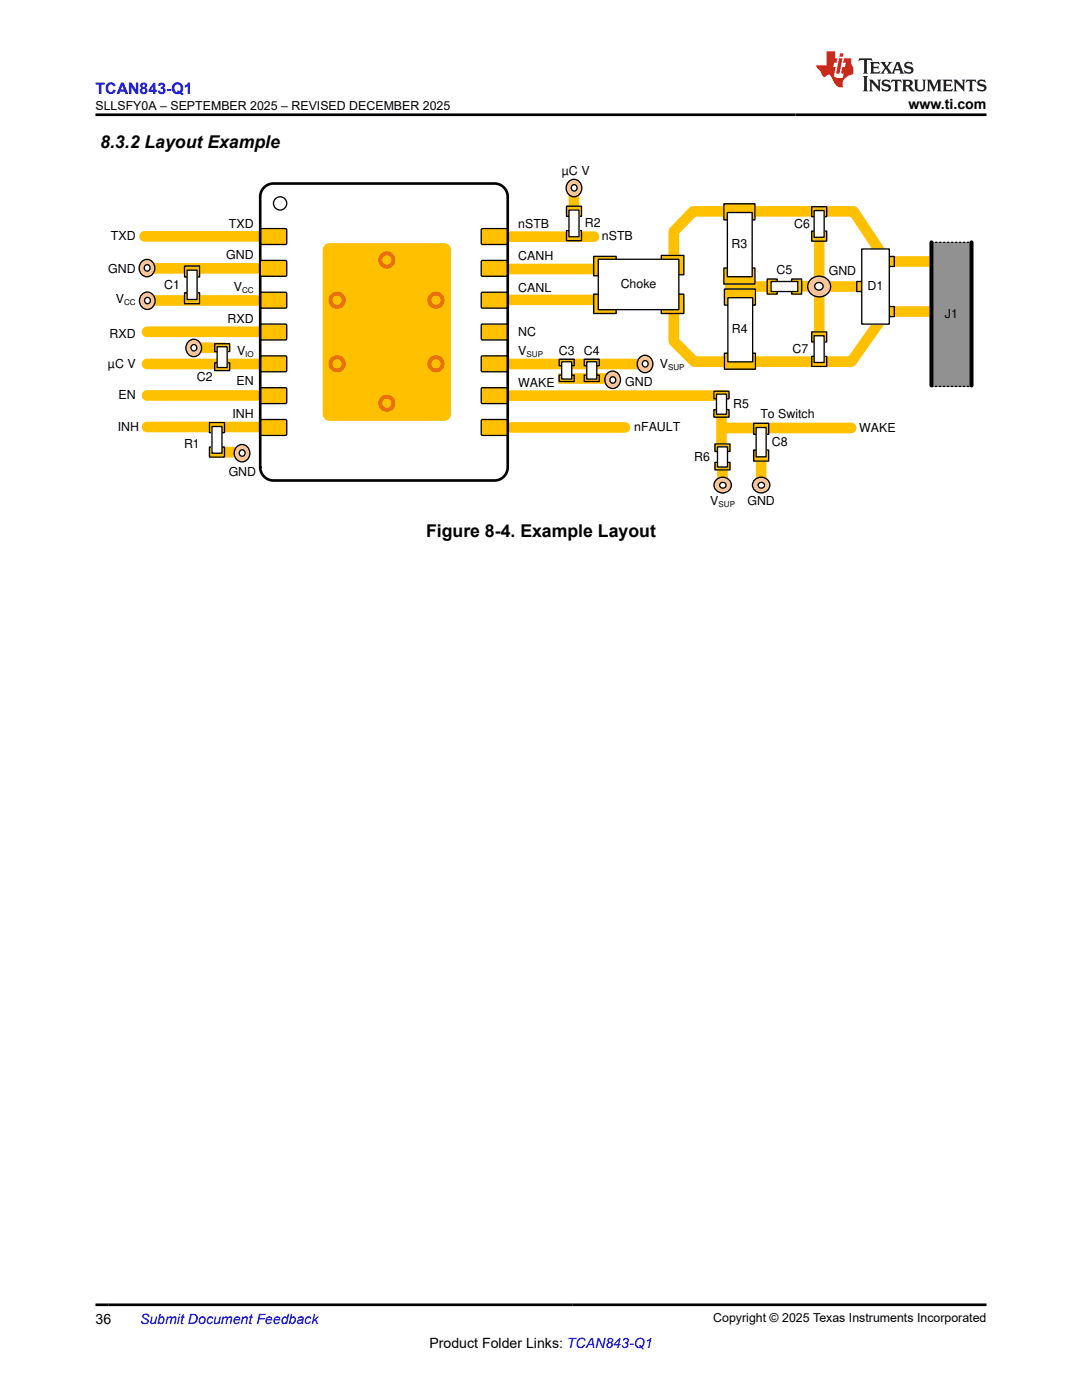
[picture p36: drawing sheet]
<svg xmlns="http://www.w3.org/2000/svg" width="216mm" height="279mm" viewBox="0 0 216 279" stroke-linecap="round" stroke-linejoin="round" font-family="sans-serif">
<defs><g id="words">
<g font-size="3.5">
<text x="20" y="29.6">8.3.2 Layout Example</text>
<text x="85" y="107.2">Figure 8-4. Example Layout</text>
</g>
<text font-size="3.2" fill="#00f" x="19" y="18.7">TCAN843-Q1</text>
<g font-size="2.8">
<text x="181.3" y="21.8">www.ti.com</text>
<text x="19" y="264.2">36</text>
<text x="85.7" y="269">Product Folder Links: TCAN843-Q1</text>
</g>
<text font-size="2.8" fill="#00f" x="27.9" y="264.2">Submit Document Feedback</text>
<g font-size="2.5">
<text x="19.1" y="21.9">SLLSFY0A – SEPTEMBER 2025 – REVISED DECEMBER 2025</text>
<text x="112.1" y="35">µC V</text>
<text x="22.1" y="47.9">TXD</text>
<text x="45.7" y="45.4">TXD</text>
<text x="103.4" y="45.5">nSTB</text>
<text x="116.7" y="45.3">R2</text>
<text x="120.1" y="48">nSTB</text>
<text x="158.5" y="45.4">C6</text>
<text x="45.1" y="51.8">GND</text>
<text x="103.4" y="52">CANH</text>
<text x="146" y="49.4">R3</text>
<text x="21.6" y="54.5">GND</text>
<text x="32.7" y="57.6">C1</text>
<text x="46.7" y="58.1">V</text>
<text x="103.4" y="58.2">CANL</text>
<text x="123.8" y="57.5">Choke</text>
<text x="154.9" y="54.7">C5</text>
<text x="165.4" y="54.9">GND</text>
<text x="173.1" y="57.9">D1</text>
<text x="23.1" y="60.6">V</text>
<text x="45.4" y="64.5">RXD</text>
<text x="188.6" y="63.5">J1</text>
<text x="21.9" y="67.5">RXD</text>
<text x="47.3" y="70.8">V</text>
<text x="103.4" y="70.8">V</text>
<text x="103.4" y="67">NC</text>
<text x="111.5" y="70.8">C3</text>
<text x="116.5" y="70.8">C4</text>
<text x="146.1" y="66.4">R4</text>
<text x="158.1" y="70.4">C7</text>
<text x="21.5" y="73.5">µC V</text>
<text x="39.3" y="76.1">C2</text>
<text x="47.2" y="76.8">EN</text>
<text x="103.4" y="77.3">WAKE</text>
<text x="124.7" y="77">GND</text>
<text x="131.6" y="73.5">V</text>
<text x="23.6" y="79.7">EN</text>
<text x="46.4" y="83.5">INH</text>
<text x="146.3" y="81.4">R5</text>
<text x="151.7" y="83.4">To Switch</text>
<text x="23.5" y="86.1">INH</text>
<text x="36.7" y="89.4">R1</text>
<text x="126.6" y="86">nFAULT</text>
<text x="154" y="89">C8</text>
<text x="171.5" y="86.1">WAKE</text>
<text x="45.6" y="95">GND</text>
<text x="138.5" y="91.9">R6</text>
<text x="141.7" y="100.9">V</text>
<text x="149.1" y="100.9">GND</text>
<text x="142.3" y="263.9">Copyright © 2025 Texas Instruments Incorporated</text>
</g>
<g font-size="1.6">
<text x="48.3" y="58.4">CC</text>
<text x="24.7" y="60.9">CC</text>
<text x="48.9" y="71.2">IO</text>
<text x="105.1" y="71.1">SUP</text>
<text x="133.3" y="73.8">SUP</text>
<text x="143.4" y="101.2">SUP</text>
</g>
</g></defs>
<path d="M97.1 79h47.5M29.3 85.2h25.5M144 82.2v7.1M144.2 93.5v4" fill="none" stroke="#ffc000" stroke-width="2.1"/>
<path d="M143 95.7a1.65 1.65 0 0 1 2.3-.1 1.65 1.65 0 0 1 .1 2.3 1.65 1.65 0 0 1-2.3 .1 1.65 1.65 0 0 1-.1-2.3z" fill-rule="evenodd" fill="#f9c498"/>
<path d="M143 95.7a1.65 1.65 0 0 1 2.3-.1 1.65 1.65 0 0 1 .1 2.3 1.65 1.65 0 0 1-2.3 .1 1.65 1.65 0 0 1-.1-2.3z" fill="none" stroke="#000" stroke-width=".26"/>
<circle cx="144.3" cy="96.8" r=".61" fill="#fff"/>
<circle cx="144.3" cy="96.8" r=".61" fill="none" stroke="#000" stroke-width=".26"/>
<path d="M142.5 81.7h3v1.6h-3z" fill-rule="evenodd" fill="#ffc000"/>
<path d="M142.5 81.7h3v1.6h-3z" fill="none" stroke="#000" stroke-width=".26"/>
<path d="M142.5 78.1h3v1.5h-3z" fill-rule="evenodd" fill="#ffc000"/>
<path d="M142.5 78.1h3v1.5h-3z" fill="none" stroke="#000" stroke-width=".26"/>
<path d="M143 78.7h2v4h-2z" fill-rule="evenodd" fill="#fff"/>
<path d="M143 78.7h2v4h-2z" fill="none" stroke="#000" stroke-width=".26"/>
<path d="M43.8 90.2h4" fill="none" stroke="#ffc000" stroke-width="2.1"/>
<path d="M47.2 89.2a1.65 1.65 0 0 1 2.3 .1 1.65 1.65 0 0 1-.1 2.4 1.65 1.65 0 0 1-2.3-.1 1.65 1.65 0 0 1 .1-2.4z" fill-rule="evenodd" fill="#f9c498"/>
<path d="M47.2 89.2a1.65 1.65 0 0 1 2.3 .1 1.65 1.65 0 0 1-.1 2.4 1.65 1.65 0 0 1-2.3-.1 1.65 1.65 0 0 1 .1-2.4z" fill="none" stroke="#000" stroke-width=".26"/>
<circle cx="48.3" cy="90.4" r=".61" fill="#fff"/>
<circle cx="48.3" cy="90.4" r=".61" fill="none" stroke="#000" stroke-width=".26"/>
<path d="M41.8 84.3h3v2h-3z" fill-rule="evenodd" fill="#ffc000"/>
<path d="M41.8 84.3h3v2h-3z" fill="none" stroke="#000" stroke-width=".26"/>
<path d="M41.8 89.2h3v2h-3z" fill-rule="evenodd" fill="#ffc000"/>
<path d="M41.8 89.2h3v2h-3z" fill="none" stroke="#000" stroke-width=".26"/>
<path d="M42.3 85.1h2v5.3h-2z" fill-rule="evenodd" fill="#fff"/>
<path d="M42.3 85.1h2v5.3h-2z" fill="none" stroke="#000" stroke-width=".26"/>
<path d="M28.8 47.2h26M151.9 90.4v5.9" fill="none" stroke="#ffc000" stroke-width="2.1"/>
<path d="M52 45.8l.2-.2 4.9 .1 .1 .2v2.8l-.2 .1h-4.9l-.2-.3z" fill-rule="evenodd" fill="#ffc000"/>
<path d="M52 45.8l.2-.2 4.9 .1 .1 .2v2.8l-.2 .1h-4.9l-.2-.3z" fill="none" stroke="#000" stroke-width=".26"/>
<path d="M99.5 47.2h19" fill="none" stroke="#ffc000" stroke-width="2.1"/>
<path d="M96.1 45.8l.2-.2 4.9 .1 .1 .2v2.8l-.3 .1h-4.8l-.2-.3z" fill-rule="evenodd" fill="#ffc000"/>
<path d="M96.1 45.8l.2-.2 4.9 .1 .1 .2v2.8l-.3 .1h-4.8l-.2-.3z" fill="none" stroke="#000" stroke-width=".26"/>
<path d="M96.1 52.1l.2-.1h4.9l.1 .2v2.8l-.3 .1h-4.8l-.2-.2z" fill-rule="evenodd" fill="#ffc000"/>
<path d="M96.1 52.1l.2-.1h4.9l.1 .2v2.8l-.3 .1h-4.8l-.2-.2z" fill="none" stroke="#000" stroke-width=".26"/>
<path d="M30 60h23.8" fill="none" stroke="#ffc000" stroke-width="2.1"/>
<path d="M52 58.5l.2-.2 4.9 .1 .1 .2v2.8l-.2 .1h-4.9l-.2-.3z" fill-rule="evenodd" fill="#ffc000"/>
<path d="M52 58.5l.2-.2 4.9 .1 .1 .2v2.8l-.2 .1h-4.9l-.2-.3z" fill="none" stroke="#000" stroke-width=".26"/>
<path d="M96.1 58.5l.2-.2 4.9 .1 .1 .2v2.8l-.3 .1h-4.8l-.2-.3z" fill-rule="evenodd" fill="#ffc000"/>
<path d="M96.1 58.5l.2-.2 4.9 .1 .1 .2v2.8l-.3 .1h-4.8l-.2-.3z" fill="none" stroke="#000" stroke-width=".26"/>
<path d="M29.3 66.2h25.2" fill="none" stroke="#ffc000" stroke-width="2.1"/>
<path d="M52 64.8l.2-.1h4.9l.1 .2v2.8l-.2 .1h-4.9l-.2-.2z" fill-rule="evenodd" fill="#ffc000"/>
<path d="M52 64.8l.2-.1h4.9l.1 .2v2.8l-.2 .1h-4.9l-.2-.2z" fill="none" stroke="#000" stroke-width=".26"/>
<path d="M96.1 64.8l.2-.1h4.9l.1 .2v2.8l-.3 .1h-4.8l-.2-.2z" fill-rule="evenodd" fill="#ffc000"/>
<path d="M96.1 64.8l.2-.1h4.9l.1 .2v2.8l-.3 .1h-4.8l-.2-.2z" fill="none" stroke="#000" stroke-width=".26"/>
<path d="M29.3 72.6h26.5" fill="none" stroke="#ffc000" stroke-width="2.1"/>
<path d="M52 71.2l.2-.2 4.9 .1 .1 .2v2.8l-.2 .1h-4.9l-.2-.3z" fill-rule="evenodd" fill="#ffc000"/>
<path d="M52 71.2l.2-.2 4.9 .1 .1 .2v2.8l-.2 .1h-4.9l-.2-.3z" fill="none" stroke="#000" stroke-width=".26"/>
<path d="M98.2 72.6h30.5" fill="none" stroke="#ffc000" stroke-width="2.1"/>
<path d="M96.1 71.2l.2-.2 4.9 .1 .1 .2v2.8l-.3 .1h-4.8l-.2-.3z" fill-rule="evenodd" fill="#ffc000"/>
<path d="M96.1 71.2l.2-.2 4.9 .1 .1 .2v2.8l-.3 .1h-4.8l-.2-.3z" fill="none" stroke="#000" stroke-width=".26"/>
<path d="M29.3 78.9h26.5" fill="none" stroke="#ffc000" stroke-width="2.1"/>
<path d="M52 77.5l.2-.1h4.9l.1 .2v2.8l-.2 .1h-4.9l-.2-.2z" fill-rule="evenodd" fill="#ffc000"/>
<path d="M52 77.5l.2-.1h4.9l.1 .2v2.8l-.2 .1h-4.9l-.2-.2z" fill="none" stroke="#000" stroke-width=".26"/>
<path d="M96.1 77.5l.2-.1h4.9l.1 .2v2.8l-.3 .1h-4.8l-.2-.2z" fill-rule="evenodd" fill="#ffc000"/>
<path d="M96.1 77.5l.2-.1h4.9l.1 .2v2.8l-.3 .1h-4.8l-.2-.2z" fill="none" stroke="#000" stroke-width=".26"/>
<path d="M52 83.9l.2-.2 4.9 .1 .1 .2v2.8l-.2 .1h-4.9l-.2-.3z" fill-rule="evenodd" fill="#ffc000"/>
<path d="M52 83.9l.2-.2 4.9 .1 .1 .2v2.8l-.2 .1h-4.9l-.2-.3z" fill="none" stroke="#000" stroke-width=".26"/>
<path d="M144.4 85.4h25.4" fill="none" stroke="#ffc000" stroke-width="2.1"/>
<path d="M96.1 83.9l.2-.2 4.9 .1 .1 .2v2.8l-.3 .1h-4.8l-.2-.3z" fill-rule="evenodd" fill="#ffc000"/>
<g fill="none" stroke="#000" stroke-width=".26">
<path d="M96.1 83.9l.2-.2 4.9 .1 .1 .2v2.8l-.3 .1h-4.8l-.2-.3z"/>
<circle cx="55.9" cy="40.6" r="1.32"/>
</g>
<path d="M29.8 53.6h24M97.9 53.7h27.5M97.9 59.9h27.5M98.2 85.3h26.5" fill="none" stroke="#ffc000" stroke-width="2.1"/>
<path d="M52.5 37.6a2.64 2.64 0 0 1 2.1-1h44.1a2.64 2.64 0 0 1 2.6 2.7v53.9a2.65 2.65 0 0 1-2.6 2.7h-44.1a2.65 2.65 0 0 1-2.7-2.7v-53.9l.1-.6z" fill="none" stroke="#000" stroke-width=".53"/>
<g fill="#ffc000">
<path d="M64.7 49.1l.6-.5 .4-.1h23a1.32 1.32 0 0 1 1.3 1.4v32.8a1.32 1.32 0 0 1-1.3 1.3h-23a1.32 1.32 0 0 1-1.3-1.3v-32.8z" fill-rule="evenodd"/>
<path d="M52 52.1l.2-.1h4.9l.1 .2v2.8l-.2 .1h-4.9l-.2-.2z" fill-rule="evenodd"/>
</g>
<path d="M52 52.1l.2-.1h4.9l.1 .2v2.8l-.2 .1h-4.9l-.2-.2z" fill="none" stroke="#000" stroke-width=".26"/>
<g fill="none" stroke="#ea6f0d" stroke-width=".79" stroke-linecap="butt">
<circle cx="67.3" cy="59.9" r="1.32"/>
<circle cx="77.2" cy="51.9" r="1.32"/>
<circle cx="87" cy="59.9" r="1.32"/>
<circle cx="67.3" cy="72.6" r="1.32"/>
<circle cx="87" cy="72.6" r="1.32"/>
<circle cx="77.2" cy="80.5" r="1.32"/>
</g>
<path d="M36.8 58.4h3v2.2h-3z" fill-rule="evenodd" fill="#ffc000"/>
<path d="M36.8 58.4h3v2.2h-3z" fill="none" stroke="#000" stroke-width=".26"/>
<path d="M36.8 53.1h3v2.2h-3z" fill-rule="evenodd" fill="#ffc000"/>
<path d="M36.8 53.1h3v2.2h-3z" fill="none" stroke="#000" stroke-width=".26"/>
<path d="M37.3 53.9h2v5.9h-2z" fill-rule="evenodd" fill="#fff"/>
<path d="M37.3 53.9h2v5.9h-2z" fill="none" stroke="#000" stroke-width=".26"/>
<path d="M28.2 52.3a1.65 1.65 0 0 1 2.4 .1 1.65 1.65 0 0 1-.2 2.3 1.65 1.65 0 0 1-2.3-.1 1.65 1.65 0 0 1 .1-2.3z" fill-rule="evenodd" fill="#f9c498"/>
<path d="M28.2 52.3a1.65 1.65 0 0 1 2.4 .1 1.65 1.65 0 0 1-.2 2.3 1.65 1.65 0 0 1-2.3-.1 1.65 1.65 0 0 1 .1-2.3z" fill="none" stroke="#000" stroke-width=".26"/>
<circle cx="29.3" cy="53.4" r=".61" fill="#fff"/>
<circle cx="29.3" cy="53.4" r=".61" fill="none" stroke="#000" stroke-width=".26"/>
<path d="M28.3 58.8a1.65 1.65 0 0 1 2.3 .1 1.65 1.65 0 0 1-.1 2.4 1.65 1.65 0 0 1-2.3-.2 1.65 1.65 0 0 1 .1-2.3z" fill-rule="evenodd" fill="#f9c498"/>
<path d="M28.3 58.8a1.65 1.65 0 0 1 2.3 .1 1.65 1.65 0 0 1-.1 2.4 1.65 1.65 0 0 1-2.3-.2 1.65 1.65 0 0 1 .1-2.3z" fill="none" stroke="#000" stroke-width=".26"/>
<circle cx="29.4" cy="60" r=".61" fill="#fff"/>
<circle cx="29.4" cy="60" r=".61" fill="none" stroke="#000" stroke-width=".26"/>
<path d="M114.5 37.5v4.4M145.7 57.2h9.4M162.5 42.2h-24.2l-3.8 4v6M134.5 62.1v6l4.1 4.1h23.9" fill="none" stroke="#ffc000" stroke-width="2.1"/>
<path d="M144.5 57.7h6.2v3.2h-6.2z" fill-rule="evenodd" fill="#ffc000"/>
<path d="M144.5 57.7h6.2v3.2h-6.2z" fill="none" stroke="#000" stroke-width=".26"/>
<path d="M144.5 70.5h6.2v3.2h-6.2z" fill-rule="evenodd" fill="#ffc000"/>
<path d="M144.5 70.5h6.2v3.2h-6.2z" fill="none" stroke="#000" stroke-width=".26"/>
<path d="M145.2 59.4h5v12.8h-5z" fill-rule="evenodd" fill="#fff"/>
<path d="M145.2 59.4h5v12.8h-5z" fill="none" stroke="#000" stroke-width=".26"/>
<path d="M144.5 40.7h6.1v3.2h-6.1z" fill-rule="evenodd" fill="#ffc000"/>
<path d="M144.5 40.7h6.1v3.2h-6.1z" fill="none" stroke="#000" stroke-width=".26"/>
<path d="M144.5 53.5h6.1v3.2h-6.1z" fill-rule="evenodd" fill="#ffc000"/>
<path d="M144.5 53.5h6.1v3.2h-6.1z" fill="none" stroke="#000" stroke-width=".26"/>
<path d="M145.1 42.4h5v12.8h-5z" fill-rule="evenodd" fill="#fff"/>
<path d="M145.1 42.4h5v12.8h-5z" fill="none" stroke="#000" stroke-width=".26"/>
<path d="M159.2 57.1h4.4" fill="none" stroke="#ffc000" stroke-width="2.1"/>
<path d="M153.1 55.7h2v3h-2z" fill-rule="evenodd" fill="#ffc000"/>
<path d="M153.1 55.7h2v3h-2z" fill="none" stroke="#000" stroke-width=".26"/>
<path d="M158 55.7h2v3h-2z" fill-rule="evenodd" fill="#ffc000"/>
<path d="M158 55.7h2v3h-2z" fill="none" stroke="#000" stroke-width=".26"/>
<path d="M153.9 56.2h5.3v2h-5.3z" fill-rule="evenodd" fill="#fff"/>
<path d="M153.9 56.2h5.3v2h-5.3z" fill="none" stroke="#000" stroke-width=".26"/>
<path d="M111.4 75.5h11" fill="none" stroke="#ffc000" stroke-width="2.1" stroke-linecap="butt"/>
<path d="M111.6 71.7h3v1.3h-3z" fill-rule="evenodd" fill="#ffc000"/>
<path d="M111.6 71.7h3v1.3h-3z" fill="none" stroke="#000" stroke-width=".26"/>
<path d="M111.6 74.9h3v1.2h-3z" fill-rule="evenodd" fill="#ffc000"/>
<path d="M111.6 74.9h3v1.2h-3z" fill="none" stroke="#000" stroke-width=".26"/>
<path d="M112.1 72.2h2v3.4h-2z" fill-rule="evenodd" fill="#fff"/>
<path d="M112.1 72.2h2v3.4h-2z" fill="none" stroke="#000" stroke-width=".26"/>
<path d="M113.4 36.3a1.65 1.65 0 0 1 2.4 .1 1.65 1.65 0 0 1-.2 2.4 1.65 1.65 0 0 1-2.3-.2 1.65 1.65 0 0 1 .1-2.3z" fill-rule="evenodd" fill="#f9c498"/>
<path d="M113.4 36.3a1.65 1.65 0 0 1 2.4 .1 1.65 1.65 0 0 1-.2 2.4 1.65 1.65 0 0 1-2.3-.2 1.65 1.65 0 0 1 .1-2.3z" fill="none" stroke="#000" stroke-width=".26"/>
<circle cx="114.5" cy="37.5" r=".61" fill="#fff"/>
<circle cx="114.5" cy="37.5" r=".61" fill="none" stroke="#000" stroke-width=".26"/>
<path d="M127.6 71.4a1.65 1.65 0 0 1 2.3 .1 1.65 1.65 0 0 1-.1 2.4 1.65 1.65 0 0 1-2.3-.2 1.65 1.65 0 0 1 .1-2.3z" fill-rule="evenodd" fill="#f9c498"/>
<path d="M127.6 71.4a1.65 1.65 0 0 1 2.3 .1 1.65 1.65 0 0 1-.1 2.4 1.65 1.65 0 0 1-2.3-.2 1.65 1.65 0 0 1 .1-2.3z" fill="none" stroke="#000" stroke-width=".26"/>
<circle cx="128.7" cy="72.6" r=".61" fill="#fff"/>
<circle cx="128.7" cy="72.6" r=".61" fill="none" stroke="#000" stroke-width=".26"/>
<path d="M116.6 71.7h3v1.3h-3z" fill-rule="evenodd" fill="#ffc000"/>
<path d="M116.6 71.7h3v1.3h-3z" fill="none" stroke="#000" stroke-width=".26"/>
<path d="M116.6 74.9h3v1.2h-3z" fill-rule="evenodd" fill="#ffc000"/>
<path d="M116.6 74.9h3v1.2h-3z" fill="none" stroke="#000" stroke-width=".26"/>
<path d="M117.1 72.2h2v3.4h-2z" fill-rule="evenodd" fill="#fff"/>
<path d="M117.1 72.2h2v3.4h-2z" fill="none" stroke="#000" stroke-width=".26"/>
<path d="M163.5 47.4v9.2M163.5 57.5v9.3M164.6 42.2h5.7l6.7 10" fill="none" stroke="#ffc000" stroke-width="2.1"/>
<path d="M162 41.2h3v2h-3z" fill-rule="evenodd" fill="#ffc000"/>
<path d="M162 41.2h3v2h-3z" fill="none" stroke="#000" stroke-width=".26"/>
<path d="M162 46.1h3v2h-3z" fill-rule="evenodd" fill="#ffc000"/>
<path d="M162 46.1h3v2h-3z" fill="none" stroke="#000" stroke-width=".26"/>
<path d="M162.5 42h2v5.4h-2z" fill-rule="evenodd" fill="#fff"/>
<path d="M162.5 42h2v5.4h-2z" fill="none" stroke="#000" stroke-width=".26"/>
<path d="M177 62.2l-7.1 10h-6.1" fill="none" stroke="#ffc000" stroke-width="2.1"/>
<path d="M162 71.1h3v2h-3z" fill-rule="evenodd" fill="#ffc000"/>
<path d="M162 71.1h3v2h-3z" fill="none" stroke="#000" stroke-width=".26"/>
<path d="M162 66.2h3v2h-3z" fill-rule="evenodd" fill="#ffc000"/>
<path d="M162 66.2h3v2h-3z" fill="none" stroke="#000" stroke-width=".26"/>
<path d="M162.5 67h2v5.3h-2z" fill-rule="evenodd" fill="#fff"/>
<path d="M162.5 67h2v5.3h-2z" fill="none" stroke="#000" stroke-width=".26"/>
<path d="M164.5 57.2h7.5" fill="none" stroke="#ffc000" stroke-width="2.1"/>
<path d="M161.8 55.7a2.27 2.27 0 0 1 2.7-.4 2.27 2.27 0 0 1 1.2 2.4 2.29 2.29 0 0 1-2.7 1.5 2.29 2.29 0 0 1-1.8-2.6z" fill-rule="evenodd" fill="#f9c498"/>
<path d="M161.8 55.7a2.27 2.27 0 0 1 2.7-.4 2.27 2.27 0 0 1 1.2 2.4 2.29 2.29 0 0 1-2.7 1.5 2.29 2.29 0 0 1-1.8-2.6z" fill="none" stroke="#000" stroke-width=".26"/>
<circle cx="163.4" cy="57.2" r=".8" fill="#fff"/>
<circle cx="163.4" cy="57.2" r=".8" fill="none" stroke="#000" stroke-width=".26"/>
<path d="M171 56.2h3v2h-3z" fill-rule="evenodd" fill="#ffc000"/>
<path d="M171 56.2h3v2h-3z" fill="none" stroke="#000" stroke-width=".26"/>
<path d="M177 52.2h12.9M177 62.2h12.9" fill="none" stroke="#ffc000" stroke-width="2.1"/>
<path d="M175.5 61.2h3v2h-3z" fill-rule="evenodd" fill="#ffc000"/>
<path d="M175.5 61.2h3v2h-3z" fill="none" stroke="#000" stroke-width=".26"/>
<path d="M175.5 51.2h3v2h-3z" fill-rule="evenodd" fill="#ffc000"/>
<path d="M175.5 51.2h3v2h-3z" fill="none" stroke="#000" stroke-width=".26"/>
<path d="M172 49.7h5.5v15h-5.5z" fill-rule="evenodd" fill="#fff"/>
<path d="M172 49.7h5.5v15h-5.5z" fill="none" stroke="#000" stroke-width=".26"/>
<path d="M121.1 74.6a1.65 1.65 0 0 1 2.4 .1 1.65 1.65 0 0 1-.1 2.3 1.65 1.65 0 0 1-2.4-.1 1.65 1.65 0 0 1 .1-2.3z" fill-rule="evenodd" fill="#f9c498"/>
<path d="M121.1 74.6a1.65 1.65 0 0 1 2.4 .1 1.65 1.65 0 0 1-.1 2.3 1.65 1.65 0 0 1-2.4-.1 1.65 1.65 0 0 1 .1-2.3z" fill="none" stroke="#000" stroke-width=".26"/>
<circle cx="122.3" cy="75.9" r=".61" fill="#fff"/>
<circle cx="122.3" cy="75.9" r=".61" fill="none" stroke="#000" stroke-width=".26"/>
<path d="M113 46h3v2h-3z" fill-rule="evenodd" fill="#ffc000"/>
<path d="M113 46h3v2h-3z" fill="none" stroke="#000" stroke-width=".26"/>
<path d="M113 41.2h3v2h-3z" fill-rule="evenodd" fill="#ffc000"/>
<path d="M113 41.2h3v2h-3z" fill="none" stroke="#000" stroke-width=".26"/>
<path d="M113.5 41.9h2v5.4h-2z" fill-rule="evenodd" fill="#fff"/>
<path d="M113.5 41.9h2v5.4h-2z" fill="none" stroke="#000" stroke-width=".26"/>
<path d="M118.5 51.2h4.5v3.8h-4.5z" fill-rule="evenodd" fill="#ffc000"/>
<path d="M118.5 51.2h4.5v3.8h-4.5z" fill="none" stroke="#000" stroke-width=".26"/>
<path d="M118.5 58.7h4.5v3.9h-4.5z" fill-rule="evenodd" fill="#ffc000"/>
<path d="M118.5 58.7h4.5v3.9h-4.5z" fill="none" stroke="#000" stroke-width=".26"/>
<path d="M132 51h4.5v3.8h-4.5z" fill-rule="evenodd" fill="#ffc000"/>
<path d="M132 51h4.5v3.8h-4.5z" fill="none" stroke="#000" stroke-width=".26"/>
<path d="M132 58.7h4.5v3.9h-4.5z" fill-rule="evenodd" fill="#ffc000"/>
<path d="M132 58.7h4.5v3.9h-4.5z" fill="none" stroke="#000" stroke-width=".26"/>
<path d="M119.4 51.7h16.1v10.1h-16.1z" fill-rule="evenodd" fill="#fff"/>
<path d="M119.4 51.7h16.1v10.1h-16.1z" fill="none" stroke="#000" stroke-width=".26"/>
<path d="M142.7 92.3h3v1.5h-3z" fill-rule="evenodd" fill="#ffc000"/>
<path d="M142.7 92.3h3v1.5h-3z" fill="none" stroke="#000" stroke-width=".26"/>
<path d="M142.7 88.6h3v1.5h-3z" fill-rule="evenodd" fill="#ffc000"/>
<path d="M142.7 88.6h3v1.5h-3z" fill="none" stroke="#000" stroke-width=".26"/>
<path d="M143.2 89.2h2v4h-2z" fill-rule="evenodd" fill="#fff"/>
<path d="M143.2 89.2h2v4h-2z" fill="none" stroke="#000" stroke-width=".26"/>
<path d="M185.9 48.4h8v28.7h-8z" fill-rule="evenodd" fill="#919191"/>
<path d="M185.9 48.4h8v28.7h-8z" fill="none" stroke="#000" stroke-width=".26" stroke-dasharray=".3 .5"/>
<path d="M185.9 48.4v28.5M193.9 48.4v28.5" fill="none" stroke="#000" stroke-width=".79"/>
<path d="M39.1 69.4h5.5" fill="none" stroke="#ffc000" stroke-width="2.1"/>
<path d="M37.6 68.2a1.65 1.65 0 0 1 2.3 .1 1.65 1.65 0 0 1-.1 2.4 1.65 1.65 0 0 1-2.4-.1 1.65 1.65 0 0 1 .2-2.4z" fill-rule="evenodd" fill="#f9c498"/>
<path d="M37.6 68.2a1.65 1.65 0 0 1 2.3 .1 1.65 1.65 0 0 1-.1 2.4 1.65 1.65 0 0 1-2.4-.1 1.65 1.65 0 0 1 .2-2.4z" fill="none" stroke="#000" stroke-width=".26"/>
<circle cx="38.7" cy="69.4" r=".61" fill="#fff"/>
<circle cx="38.7" cy="69.4" r=".61" fill="none" stroke="#000" stroke-width=".26"/>
<path d="M42.8 72.4h3v1.6h-3z" fill-rule="evenodd" fill="#ffc000"/>
<path d="M42.8 72.4h3v1.6h-3z" fill="none" stroke="#000" stroke-width=".26"/>
<path d="M42.8 68.6h3v1.6h-3z" fill-rule="evenodd" fill="#ffc000"/>
<path d="M42.8 68.6h3v1.6h-3z" fill="none" stroke="#000" stroke-width=".26"/>
<path d="M43.3 69.2h2v4.2h-2z" fill-rule="evenodd" fill="#fff"/>
<path d="M43.3 69.2h2v4.2h-2z" fill="none" stroke="#000" stroke-width=".26"/>
<path d="M150.4 89.8h3v2.2h-3z" fill-rule="evenodd" fill="#ffc000"/>
<path d="M150.4 89.8h3v2.2h-3z" fill="none" stroke="#000" stroke-width=".26"/>
<path d="M150.4 84.5h3v2.2h-3z" fill-rule="evenodd" fill="#ffc000"/>
<path d="M150.4 84.5h3v2.2h-3z" fill="none" stroke="#000" stroke-width=".26"/>
<path d="M150.9 85.3h2v5.9h-2z" fill-rule="evenodd" fill="#fff"/>
<path d="M150.9 85.3h2v5.9h-2z" fill="none" stroke="#000" stroke-width=".26"/>
<path d="M150.7 95.7a1.65 1.65 0 0 1 2.3-.1 1.65 1.65 0 0 1 .1 2.3 1.65 1.65 0 0 1-2.3 .1 1.65 1.65 0 0 1-.1-2.3z" fill-rule="evenodd" fill="#f9c498"/>
<path d="M150.7 95.7a1.65 1.65 0 0 1 2.3-.1 1.65 1.65 0 0 1 .1 2.3 1.65 1.65 0 0 1-2.3 .1 1.65 1.65 0 0 1-.1-2.3z" fill="none" stroke="#000" stroke-width=".26"/>
<circle cx="151.9" cy="96.8" r=".61" fill="#fff"/>
<circle cx="151.9" cy="96.8" r=".61" fill="none" stroke="#000" stroke-width=".26"/>
<path d="M171.5 11.6l-.2 .6 .5-.2h.6v.1v2.2l-.2 .4h1l-.2-.4v-2.2v-.1h.5l.6 .2-.2-.6zM173.6 12.4l.2 .3v1.6l-.2 .4h1.9l.1-.6a1.08 1.08 0 0 1-1.3 .2v-.7h.6l.4 .2v-.7l-.4 .2h-.6v-.5l.2-.2a1 1 0 0 1 1 .3l-.1-.5zM175.7 12.4l.9 1.1-1 1.2h.9l-.2-.2 .5-.8 .4 .8-.2 .2h1.6l-.2-.2 .2-.5h.9l.1 .5-.1 .2h.9l-.2-.4-.8-1.9h-.5l-.9 2.1-.9-1.1 .9-1h-.8l.2 .2-.4 .6-.4-.6 .2-.2zM179 12.8l.4 1h-.7zM180.7 12.5a.65 .65 0 0 0-.2 .7 .65 .65 0 0 0 .6 .5l.6 .1 .1 .3a.79 .79 0 0 1-.7 .4 .79 .79 0 0 1-.7-.5l.1 .7 .2-.1a.93 .93 0 0 0 1.1 0 .93 .93 0 0 0 .4-.9 1.46 1.46 0 0 0-1.2-.6l-.1-.3a1.09 1.09 0 0 1 1.2 .2l-.2-.6-.1 .1-.5-.2zM172.2 15.2l.2 .4v2.2l-.2 .4h1l-.2-.4v-2.2l.2-.4zM173.4 15.9l.2 .4v1.5l-.2 .4h.8l-.3-.4 .1-1.3 1.6 1.8v-2l.2-.4h-.7l.1 .2 .1 1.1-1.2-1.3zM176.2 16a.65 .65 0 0 0-.2 .8 .65 .65 0 0 0 .6 .4l.6 .2 .1 .2a.79 .79 0 0 1-.7 .4 .79 .79 0 0 1-.7-.5l.1 .7 .2-.1a.93 .93 0 0 0 1.1 .1 .93 .93 0 0 0 .4-1 1.46 1.46 0 0 0-1.2-.5l-.1-.4a1.09 1.09 0 0 1 1.2 .2l-.1-.6-.2 .1-.5-.1zM177.9 15.9l-.1 .6a.63 .63 0 0 1 .8-.3v1.6l-.3 .4h1l-.2-.4v-1.6a.66 .66 0 0 1 .8 .3l-.1-.6zM180 15.9l.2 .4v1.5l-.2 .4h1l-.2-.2-.1-.7h.5l.1 .2a.79 .79 0 0 0 1.2 .6l-1-.9a.61 .61 0 0 0 .6-.6 .61 .61 0 0 0-.5-.7zM180.8 16.2h.1a.47 .47 0 0 1 .5 .1 .47 .47 0 0 1 .1 .5l-.1 .1-.7 .1zM182.3 15.9l.2 .2a2.27 2.27 0 0 0 .4 2 1.04 1.04 0 0 0 1.7-.7v-1.3l.2-.2h-.8l.2 .4v1.1a.6 .6 0 0 1-.6 .6 .6 .6 0 0 1-.6-.6v-1.1l.3-.4zM184.9 15.9l.2 .4v1.5l-.2 .4h.8l-.3-.4v-1.4l.9 1.9 .9-1.9v1.4l-.3 .4h1l-.2-.4v-1.5l.2-.4h-.8l-.7 1.5-.6-1.5zM188.1 15.9l.2 .4v1.5l-.2 .4h1.9l.1-.6a1.09 1.09 0 0 1-1.3 .2v-.7h.6l.4 .2v-.6l-.4 .2h-.6v-.6l.2-.1a1.01 1.01 0 0 1 1 .3l-.1-.6zM190.2 15.9l.3 .4v1.5l-.3 .4h.8l-.2-.4v-1.3l1.6 1.8v-2l.2-.4h-.7l.2 .2v1.1l-1.2-1.3zM192.8 15.9l-.1 .6a.63 .63 0 0 1 .8-.3v1.6l-.3 .4h1l-.2-.4v-1.6a.66 .66 0 0 1 .8 .3l-.1-.6zM195.2 16a.65 .65 0 0 0-.2 .8 .65 .65 0 0 0 .6 .4l.6 .2 .2 .2a.79 .79 0 0 1-.7 .4 .79 .79 0 0 1-.7-.5l.1 .7 .2-.1a.93 .93 0 0 0 1 .1 .93 .93 0 0 0 .5-1 1.46 1.46 0 0 0-1.3-.5v-.4a1.09 1.09 0 0 1 1.2 .2l-.2-.6-.2 .1-.5-.1z" fill="#231f20"/>
<path d="M164.9 10.3v2.7h-2l.1 .4 .8 1a.95 .95 0 0 0 1 .9 .59 .59 0 0 1 .5-.4 .59 .59 0 0 1 .5 .3l.4 .8a1.59 1.59 0 0 0 2.1 1.4 1.61 1.61 0 0 1 1-2.3l1-.3-.1-1.5a1.59 1.59 0 0 1-.3-1.7h-1.5l-.2 .9h.6l-.2 .9h-.5l-.2 .9v.3l.4 .1-.1 .9h-.7a.73 .73 0 0 1-1-.7l.3-1.5h-.5l.1-.9h.5l.2-.9h-.5v-1.3zM167.4 11.6l-.6 3.1h.7l.6-3.1zM167.6 10.7l-.1 .6h.7l.1-.6z" fill="#ed1c24"/>
<path d="M19 22.9h177.8M19 260.4h177.8" fill="none" stroke="#000" stroke-width=".53"/>
<use href="#words"/>
</svg>
